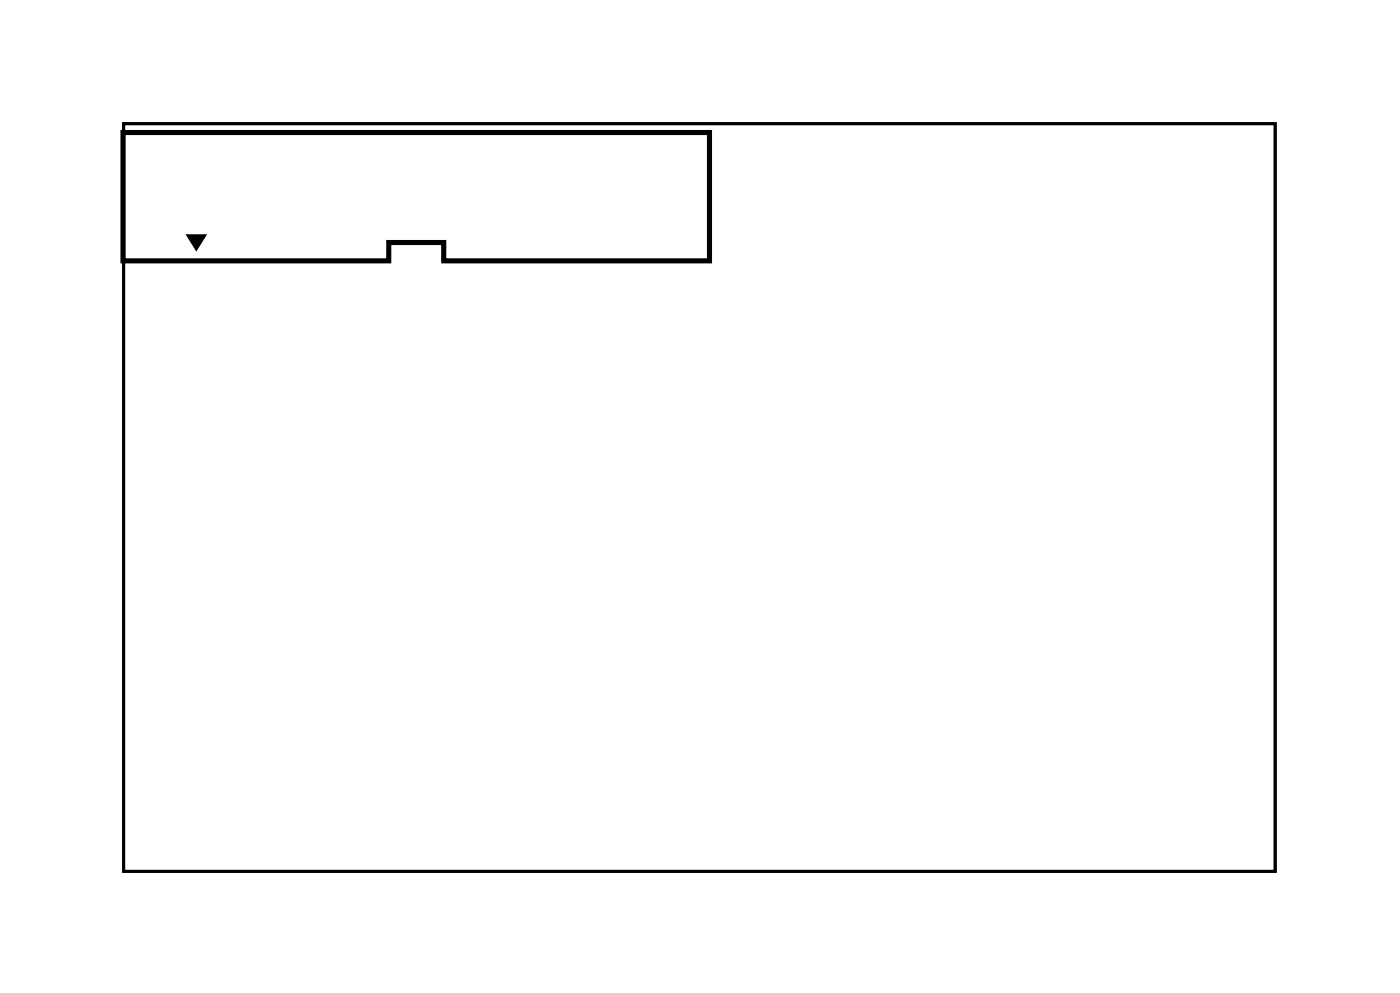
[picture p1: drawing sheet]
<svg xmlns="http://www.w3.org/2000/svg" width="97mm" height="69mm" viewBox="0 0 97 69" stroke-linecap="round" stroke-linejoin="round" font-family="sans-serif">
<path d="M8.6 8.6h79.8v51.8h-79.8z" fill="none" stroke="#000" stroke-width=".2"/>
<path d="M8.6 8.6h79.8v51.8h-79.8z" fill="none" stroke="#000" stroke-width=".07"/>
<path d="M8.5 9.2h40.7v8.9h-18.5v-1.3h-3.8v1.3h-18.4z" fill="none" stroke="#000" stroke-width=".35"/>
<path d="M13 16.3h1.2l-.6 1z" fill="#000"/>
<path d="M13 16.3h1.2l-.6 1z" fill="none" stroke="#000" stroke-width=".13"/>
<circle cx="28.2" cy="38" r=".7" fill="#fff"/>
<circle cx="28.2" cy="38" r=".7" fill="none" stroke="#fff" stroke-width=".76" stroke-linecap="butt"/>
<circle cx="28.2" cy="48.2" r=".7" fill="#fff"/>
<circle cx="28.2" cy="48.2" r=".7" fill="none" stroke="#fff" stroke-width=".76" stroke-linecap="butt"/>
<circle cx="37.4" cy="37.9" r=".7" fill="#fff"/>
<circle cx="37.4" cy="37.9" r=".7" fill="none" stroke="#fff" stroke-width=".76" stroke-linecap="butt"/>
<circle cx="37.4" cy="48.1" r=".7" fill="#fff"/>
<circle cx="37.4" cy="48.1" r=".7" fill="none" stroke="#fff" stroke-width=".76" stroke-linecap="butt"/>
<circle cx="37.4" cy="53.4" r=".6" fill="#fff"/>
<circle cx="37.4" cy="53.4" r=".6" fill="none" stroke="#fff" stroke-width=".65" stroke-linecap="butt"/>
<path d="M36.8 52.8h1.2v1.2h-1.2z" fill="#fff"/>
<path d="M36.8 52.8h1.2v1.2h-1.2z" fill="none" stroke="#fff" stroke-width=".65" stroke-linecap="butt"/>
<circle cx="37.4" cy="55.9" r=".6" fill="#fff"/>
<circle cx="37.4" cy="55.9" r=".6" fill="none" stroke="#fff" stroke-width=".65" stroke-linecap="butt"/>
<circle cx="28.4" cy="53.4" r=".6" fill="#fff"/>
<circle cx="28.4" cy="53.4" r=".6" fill="none" stroke="#fff" stroke-width=".65" stroke-linecap="butt"/>
<path d="M27.8 52.8h1.2v1.2h-1.2z" fill="#fff"/>
<path d="M27.8 52.8h1.2v1.2h-1.2z" fill="none" stroke="#fff" stroke-width=".65" stroke-linecap="butt"/>
<circle cx="28.4" cy="55.9" r=".6" fill="#fff"/>
<circle cx="28.4" cy="55.9" r=".6" fill="none" stroke="#fff" stroke-width=".65" stroke-linecap="butt"/>
<circle cx="65.8" cy="12.9" r=".74" fill="#fff"/>
<circle cx="65.8" cy="12.9" r=".74" fill="none" stroke="#fff" stroke-width=".76" stroke-linecap="butt"/>
<circle cx="68.3" cy="12.9" r=".74" fill="#fff"/>
<circle cx="68.3" cy="12.9" r=".74" fill="none" stroke="#fff" stroke-width=".76" stroke-linecap="butt"/>
<circle cx="70.8" cy="12.9" r=".74" fill="#fff"/>
<circle cx="70.8" cy="12.9" r=".74" fill="none" stroke="#fff" stroke-width=".76" stroke-linecap="butt"/>
<circle cx="73.4" cy="12.9" r=".74" fill="#fff"/>
<circle cx="73.4" cy="12.9" r=".74" fill="none" stroke="#fff" stroke-width=".76" stroke-linecap="butt"/>
<circle cx="75.9" cy="12.9" r=".74" fill="#fff"/>
<circle cx="75.9" cy="12.9" r=".74" fill="none" stroke="#fff" stroke-width=".76" stroke-linecap="butt"/>
<circle cx="78.5" cy="12.9" r=".74" fill="#fff"/>
<circle cx="78.5" cy="12.9" r=".74" fill="none" stroke="#fff" stroke-width=".76" stroke-linecap="butt"/>
<circle cx="81" cy="12.9" r=".74" fill="#fff"/>
<circle cx="81" cy="12.9" r=".74" fill="none" stroke="#fff" stroke-width=".76" stroke-linecap="butt"/>
<circle cx="83.5" cy="12.9" r=".74" fill="#fff"/>
<circle cx="83.5" cy="12.9" r=".74" fill="none" stroke="#fff" stroke-width=".76" stroke-linecap="butt"/>
<circle cx="18.7" cy="14.9" r=".64" fill="#fff"/>
<circle cx="18.7" cy="14.9" r=".64" fill="none" stroke="#fff" stroke-width=".76"/>
<circle cx="21.2" cy="14.9" r=".64" fill="#fff"/>
<circle cx="21.2" cy="14.9" r=".64" fill="none" stroke="#fff" stroke-width=".76"/>
<circle cx="23.8" cy="14.9" r=".64" fill="#fff"/>
<circle cx="23.8" cy="14.9" r=".64" fill="none" stroke="#fff" stroke-width=".76"/>
<circle cx="31.4" cy="14.9" r=".64" fill="#fff"/>
<circle cx="31.4" cy="14.9" r=".64" fill="none" stroke="#fff" stroke-width=".76"/>
<circle cx="33.9" cy="14.9" r=".64" fill="#fff"/>
<circle cx="33.9" cy="14.9" r=".64" fill="none" stroke="#fff" stroke-width=".76"/>
<circle cx="36.5" cy="14.9" r=".64" fill="#fff"/>
<circle cx="36.5" cy="14.9" r=".64" fill="none" stroke="#fff" stroke-width=".76"/>
<circle cx="26.3" cy="14.9" r=".64" fill="#fff"/>
<circle cx="26.3" cy="14.9" r=".64" fill="none" stroke="#fff" stroke-width=".76"/>
<circle cx="28.8" cy="14.9" r=".64" fill="#fff"/>
<circle cx="28.8" cy="14.9" r=".64" fill="none" stroke="#fff" stroke-width=".76"/>
<circle cx="41.5" cy="14.9" r=".64" fill="#fff"/>
<circle cx="41.5" cy="14.9" r=".64" fill="none" stroke="#fff" stroke-width=".76"/>
<circle cx="44.1" cy="14.9" r=".64" fill="#fff"/>
<circle cx="44.1" cy="14.9" r=".64" fill="none" stroke="#fff" stroke-width=".76"/>
<circle cx="39" cy="14.9" r=".64" fill="#fff"/>
<circle cx="39" cy="14.9" r=".64" fill="none" stroke="#fff" stroke-width=".76"/>
<circle cx="18.7" cy="12.4" r=".64" fill="#fff"/>
<circle cx="18.7" cy="12.4" r=".64" fill="none" stroke="#fff" stroke-width=".76"/>
<circle cx="21.2" cy="12.4" r=".64" fill="#fff"/>
<circle cx="21.2" cy="12.4" r=".64" fill="none" stroke="#fff" stroke-width=".76"/>
<circle cx="23.8" cy="12.4" r=".64" fill="#fff"/>
<circle cx="23.8" cy="12.4" r=".64" fill="none" stroke="#fff" stroke-width=".76"/>
<circle cx="31.4" cy="12.4" r=".64" fill="#fff"/>
<circle cx="31.4" cy="12.4" r=".64" fill="none" stroke="#fff" stroke-width=".76"/>
<circle cx="33.9" cy="12.4" r=".64" fill="#fff"/>
<circle cx="33.9" cy="12.4" r=".64" fill="none" stroke="#fff" stroke-width=".76"/>
<circle cx="36.5" cy="12.4" r=".64" fill="#fff"/>
<circle cx="36.5" cy="12.4" r=".64" fill="none" stroke="#fff" stroke-width=".76"/>
<circle cx="26.3" cy="12.4" r=".64" fill="#fff"/>
<circle cx="26.3" cy="12.4" r=".64" fill="none" stroke="#fff" stroke-width=".76"/>
<circle cx="28.8" cy="12.4" r=".64" fill="#fff"/>
<circle cx="28.8" cy="12.4" r=".64" fill="none" stroke="#fff" stroke-width=".76"/>
<circle cx="41.5" cy="12.4" r=".64" fill="#fff"/>
<circle cx="41.5" cy="12.4" r=".64" fill="none" stroke="#fff" stroke-width=".76"/>
<circle cx="44.1" cy="12.4" r=".64" fill="#fff"/>
<circle cx="44.1" cy="12.4" r=".64" fill="none" stroke="#fff" stroke-width=".76"/>
<circle cx="39" cy="12.4" r=".64" fill="#fff"/>
<circle cx="39" cy="12.4" r=".64" fill="none" stroke="#fff" stroke-width=".76"/>
<circle cx="13.6" cy="12.4" r=".64" fill="#fff"/>
<circle cx="13.6" cy="12.4" r=".64" fill="none" stroke="#fff" stroke-width=".76"/>
<circle cx="16.1" cy="12.4" r=".64" fill="#fff"/>
<circle cx="16.1" cy="12.4" r=".64" fill="none" stroke="#fff" stroke-width=".76"/>
<path d="M13 14.3h1.2v1.2h-1.2z" fill="#fff"/>
<path d="M13 14.3h1.2v1.2h-1.2z" fill="none" stroke="#fff" stroke-width=".76"/>
<circle cx="13.6" cy="14.9" r=".64" fill="#fff"/>
<circle cx="13.6" cy="14.9" r=".64" fill="none" stroke="#fff" stroke-width=".76"/>
<circle cx="16.1" cy="14.9" r=".64" fill="#fff"/>
<circle cx="16.1" cy="14.9" r=".64" fill="none" stroke="#fff" stroke-width=".76"/>
<circle cx="65.4" cy="35.4" r=".7" fill="#fff"/>
<circle cx="65.4" cy="35.4" r=".7" fill="none" stroke="#fff" stroke-width=".76" stroke-linecap="butt"/>
<circle cx="65.4" cy="47.4" r=".7" fill="#fff"/>
<circle cx="65.4" cy="47.4" r=".7" fill="none" stroke="#fff" stroke-width=".76" stroke-linecap="butt"/>
<circle cx="70.5" cy="37.7" r=".7" fill="#fff"/>
<circle cx="70.5" cy="37.7" r=".7" fill="none" stroke="#fff" stroke-width=".76" stroke-linecap="butt"/>
<circle cx="70.5" cy="47.6" r=".7" fill="#fff"/>
<circle cx="70.5" cy="47.6" r=".7" fill="none" stroke="#fff" stroke-width=".76" stroke-linecap="butt"/>
<circle cx="45.4" cy="38.2" r=".7" fill="#fff"/>
<circle cx="45.4" cy="38.2" r=".7" fill="none" stroke="#fff" stroke-width=".76" stroke-linecap="butt"/>
<circle cx="45.4" cy="44.9" r=".7" fill="#fff"/>
<circle cx="45.4" cy="44.9" r=".7" fill="none" stroke="#fff" stroke-width=".76" stroke-linecap="butt"/>
<circle cx="83.4" cy="19.9" r=".7" fill="#fff"/>
<circle cx="83.4" cy="19.9" r=".7" fill="none" stroke="#fff" stroke-width=".76" stroke-linecap="butt"/>
<circle cx="73.4" cy="19.9" r=".7" fill="#fff"/>
<circle cx="73.4" cy="19.9" r=".7" fill="none" stroke="#fff" stroke-width=".76" stroke-linecap="butt"/>
<circle cx="19.4" cy="40.4" r=".67" fill="#fff"/>
<circle cx="19.4" cy="40.4" r=".67" fill="none" stroke="#fff" stroke-width=".69" stroke-linecap="butt"/>
<circle cx="19.4" cy="46.9" r=".67" fill="#fff"/>
<circle cx="19.4" cy="46.9" r=".67" fill="none" stroke="#fff" stroke-width=".69" stroke-linecap="butt"/>
</svg>
